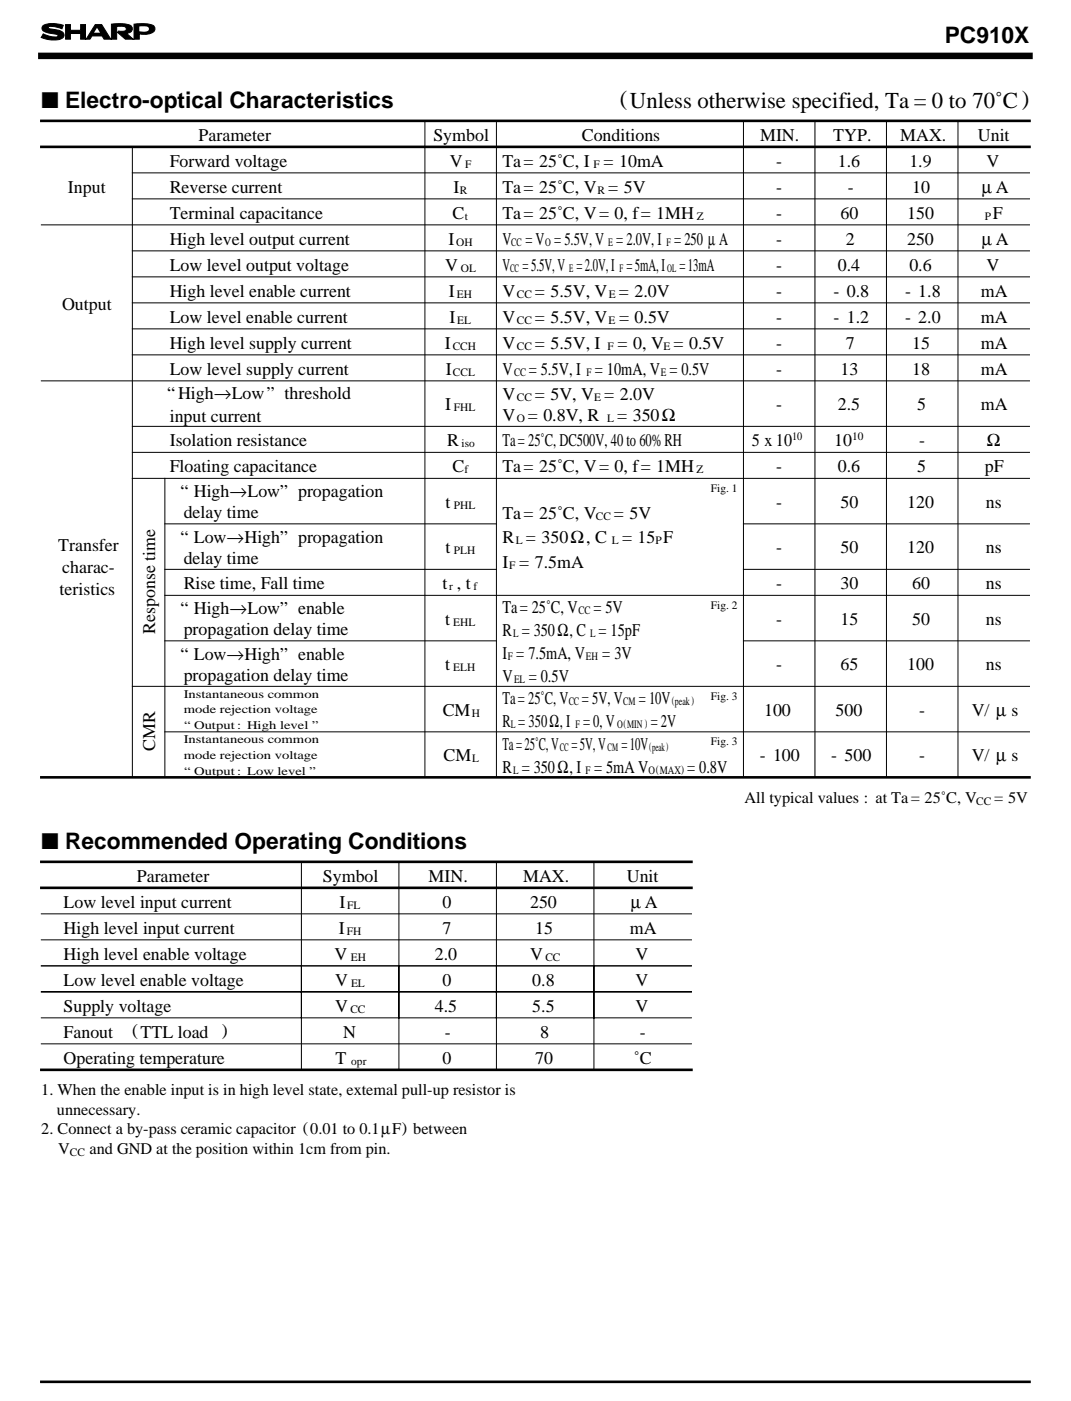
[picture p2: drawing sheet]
<svg xmlns="http://www.w3.org/2000/svg" width="165mm" height="216mm" viewBox="0 0 165 216" stroke-linecap="round" stroke-linejoin="round" font-family="sans-serif">
<defs><g id="words">
<g font-size="3.5">
<text x="145.3" y="6.7">PC910X</text>
<text x="6.4" y="16.7">■ Electro-optical Characteristics</text>
<text x="95.3" y="16.3">(Unless otherwise specified, Ta = 0 to 70˚C )</text>
<text x="6.4" y="130.7">■ Recommended Operating Conditions</text>
</g>
<g font-size="2.7">
<text x="30.5" y="21.6">Parameter</text>
<text x="66.7" y="21.6">Symbol</text>
<text x="89.5" y="21.6">Conditions</text>
<text x="116.9" y="21.6">MIN.</text>
<text x="128.2" y="21.6">TYP.</text>
<text x="138.5" y="21.6">MAX.</text>
<text x="150.4" y="21.6">Unit</text>
<text x="10.5" y="29.6">Input</text>
<text x="26.1" y="25.6">Forward voltage</text>
<text x="26.1" y="29.6">Reverse current</text>
<text x="69.2" y="25.6">V</text>
<text x="69.8" y="29.6">I</text>
<text x="77.3" y="29.6">Ta= 25˚C, V = 5V</text>
<text x="77.3" y="25.6">Ta= 25˚C, I</text>
<text x="92.8" y="25.6">= 10mA</text>
<text x="119.4" y="25.6">-</text>
<text x="119.4" y="29.6">-</text>
<text x="128.9" y="25.6">1.6</text>
<text x="130.4" y="29.6">-</text>
<text x="139.9" y="25.6">1.9</text>
<text x="140.3" y="29.6">10</text>
<text x="151" y="29.6">µ A</text>
<text x="151.7" y="25.6">V</text>
<text x="26.1" y="33.6">Terminal capacitance</text>
<text x="69.6" y="33.6">C</text>
<text x="77.3" y="33.6">Ta= 25˚C, V= 0, f= 1MH</text>
<text x="119.4" y="33.6">-</text>
<text x="129.3" y="33.6">60</text>
<text x="139.5" y="33.6">150</text>
<text x="152.7" y="33.6">F</text>
<text x="26.1" y="41.6">Low level output voltage</text>
<text x="26.1" y="37.6">High level output current</text>
<text x="68.5" y="41.6">V</text>
<text x="69" y="37.6">I</text>
<text x="77.3" y="37.6">V</text>
<text x="77.3" y="41.6">V =5.5V, V =2.0V, I =5mA, I</text>
<text x="80.8" y="37.6">= V = 5.5V, V = 2.0V, I = 250 µ A</text>
<text x="104.5" y="41.6">=13mA</text>
<text x="119.4" y="37.6">-</text>
<text x="119.4" y="41.6">-</text>
<text x="128.9" y="41.6">0.4</text>
<text x="130.1" y="37.6">2</text>
<text x="139.5" y="37.6">250</text>
<text x="139.9" y="41.6">0.6</text>
<text x="151" y="37.6">µ A</text>
<text x="151.7" y="41.6">V</text>
<text x="9.5" y="47.6">Output</text>
<text x="26.1" y="45.6">High level enable current</text>
<text x="69.1" y="45.6">I</text>
<text x="77.3" y="45.6">V</text>
<text x="82.3" y="45.6">= 5.5V, V = 2.0V</text>
<text x="119.4" y="45.6">-</text>
<text x="128.2" y="45.6">- 0.8</text>
<text x="139.2" y="45.6">- 1.8</text>
<text x="150.9" y="45.6">mA</text>
<text x="26.1" y="49.6">Low level enable current</text>
<text x="26.1" y="53.6">High level supply current</text>
<text x="68.4" y="53.6">I</text>
<text x="69.2" y="49.6">I</text>
<text x="77.3" y="49.6">V</text>
<text x="77.3" y="53.6">V</text>
<text x="82.3" y="53.6">= 5.5V, I</text>
<text x="82.3" y="49.6">= 5.5V, V = 0.5V</text>
<text x="95" y="53.6">= 0, V = 0.5V</text>
<text x="119.4" y="49.6">-</text>
<text x="119.4" y="53.6">-</text>
<text x="128.2" y="49.6">- 1.2</text>
<text x="130.1" y="53.6">7</text>
<text x="139.2" y="49.6">- 2.0</text>
<text x="140.3" y="53.6">15</text>
<text x="150.9" y="49.6">mA</text>
<text x="150.9" y="53.6">mA</text>
<text x="26.1" y="57.6">Low level supply current</text>
<text x="68.6" y="57.6">I</text>
<text x="77.3" y="57.6">V</text>
<text x="81.3" y="57.6">= 5.5V, I</text>
<text x="91.5" y="57.6">= 10mA, V = 0.5V</text>
<text x="119.4" y="57.6">-</text>
<text x="129.3" y="57.6">13</text>
<text x="140.3" y="57.6">18</text>
<text x="150.9" y="57.6">mA</text>
<text x="25.7" y="61.4">“ High→Low” threshold</text>
<text x="26.1" y="64.9">input current</text>
<text x="68.5" y="63.1">I</text>
<text x="77.3" y="64.8">V = 0.8V, R</text>
<text x="77.3" y="61.5">V</text>
<text x="82.3" y="61.5">= 5V, V = 2.0V</text>
<text x="94.9" y="64.8">= 350Ω</text>
<text x="119.4" y="63.1">-</text>
<text x="128.9" y="63.1">2.5</text>
<text x="141.1" y="63.1">5</text>
<text x="150.9" y="63.1">mA</text>
<text x="26.1" y="68.6">Isolation resistance</text>
<text x="68.8" y="68.6">R</text>
<text x="77.3" y="68.6">Ta= 25˚C, DC500V, 40 to 60%RH</text>
<text x="115.6" y="68.6">5 x 10</text>
<text x="128.3" y="68.6">10</text>
<text x="141.4" y="68.6">-</text>
<text x="151.8" y="68.6">Ω</text>
<text x="26.1" y="72.6">Floating capacitance</text>
<text x="27.8" y="76.5">“ High→Low” propagation</text>
<text x="69.6" y="72.6">C</text>
<text x="77.3" y="72.6">Ta= 25˚C, V= 0, f= 1MH</text>
<text x="119.4" y="72.6">-</text>
<text x="128.9" y="72.6">0.6</text>
<text x="141.1" y="72.6">5</text>
<text x="151.5" y="72.6">pF</text>
<text x="27.8" y="83.5">“ Low→High” propagation</text>
<text x="28.3" y="79.8">delay time</text>
<text x="68.5" y="78.1">t</text>
<text x="77.3" y="79.8">Ta= 25˚C, V</text>
<text x="77.3" y="83.5">R = 350Ω, C</text>
<text x="94.4" y="79.8">= 5V</text>
<text x="95.7" y="83.5">= 15 F</text>
<text x="119.4" y="78.1">-</text>
<text x="129.3" y="78.1">50</text>
<text x="139.5" y="78.1">120</text>
<text x="151.6" y="78.1">ns</text>
<text x="9" y="84.8">Transfer</text>
<text x="9.6" y="88.1">charac-</text>
<text x="28.3" y="86.8">delay time</text>
<text x="68.5" y="85.1">t</text>
<text x="77.3" y="87.4">I = 7.5mA</text>
<text x="119.4" y="85.1">-</text>
<text x="129.3" y="85.1">50</text>
<text x="139.5" y="85.1">120</text>
<text x="151.6" y="85.1">ns</text>
<text x="9.2" y="91.5">teristics</text>
<text x="27.8" y="94.5">“ High→Low” enable</text>
<text x="28.3" y="90.6">Rise time, Fall time</text>
<text x="68" y="90.6">t , t</text>
<text x="77.3" y="94.4">Ta= 25˚C, V</text>
<text x="91.3" y="94.4">= 5V</text>
<text x="119.4" y="90.6">-</text>
<text x="129.3" y="90.6">30</text>
<text x="140.3" y="90.6">60</text>
<text x="151.6" y="90.6">ns</text>
<text x="23.9" y="97.5" transform="rotate(-90 23.9 97.5)">Response time</text>
<text x="27.8" y="101.5">“ Low→High” enable</text>
<text x="28.3" y="97.8">propagation delay time</text>
<text x="68.5" y="96.1">t</text>
<text x="77.3" y="101.4">I = 7.5mA, V</text>
<text x="77.3" y="97.9">R = 350Ω, C = 15pF</text>
<text x="92.7" y="101.4">= 3V</text>
<text x="119.4" y="96.1">-</text>
<text x="129.3" y="96.1">15</text>
<text x="140.3" y="96.1">50</text>
<text x="151.6" y="96.1">ns</text>
<text x="28.3" y="104.8">propagation delay time</text>
<text x="68.5" y="103.1">t</text>
<text x="77.3" y="104.9">V</text>
<text x="81.3" y="104.9">= 0.5V</text>
<text x="119.4" y="103.1">-</text>
<text x="129.3" y="103.1">65</text>
<text x="139.5" y="103.1">100</text>
<text x="151.6" y="103.1">ns</text>
<text x="68.1" y="110.1">CM</text>
<text x="77.3" y="108.4">Ta= 25˚C, V</text>
<text x="77.3" y="111.9">R = 350Ω, I</text>
<text x="89.5" y="108.4">= 5V, V</text>
<text x="89.7" y="111.9">= 0, V</text>
<text x="98.3" y="108.4">= 10V</text>
<text x="100.1" y="111.9">= 2V</text>
<text x="117.5" y="110.1">100</text>
<text x="128.5" y="110.1">500</text>
<text x="141.4" y="110.1">-</text>
<text x="149.5" y="110.1">V/ µ s</text>
<text x="23.9" y="115.5" transform="rotate(-90 23.9 115.5)">CMR</text>
<text x="68.2" y="117.1">CM</text>
<text x="77.3" y="115.4">Ta=25˚C, V =5V, V</text>
<text x="77.3" y="118.9">R = 350Ω, I</text>
<text x="91.4" y="118.9">= 5mA V</text>
<text x="95.6" y="115.4">=10V</text>
<text x="105.7" y="118.9">= 0.8V</text>
<text x="116.9" y="117.1">- 100</text>
<text x="127.9" y="117.1">- 500</text>
<text x="141.4" y="117.1">-</text>
<text x="149.5" y="117.1">V/ µ s</text>
<text x="21" y="135.6">Parameter</text>
<text x="49.7" y="135.6">Symbol</text>
<text x="65.9" y="135.6">MIN.</text>
<text x="80.5" y="135.6">MAX.</text>
<text x="96.4" y="135.6">Unit</text>
<text x="9.8" y="139.6">Low level input current</text>
<text x="9.8" y="143.6">High level input current</text>
<text x="52.1" y="143.6">I</text>
<text x="52.2" y="139.6">I</text>
<text x="68.1" y="139.6">0</text>
<text x="68.1" y="143.6">7</text>
<text x="81.5" y="139.6">250</text>
<text x="82.3" y="143.6">15</text>
<text x="96.9" y="143.6">mA</text>
<text x="97" y="139.6">µ A</text>
<text x="9.8" y="147.6">High level enable voltage</text>
<text x="51.4" y="147.6">V</text>
<text x="66.9" y="147.6">2.0</text>
<text x="81.5" y="147.6">V</text>
<text x="97.7" y="147.6">V</text>
<text x="9.8" y="151.6">Low level enable voltage</text>
<text x="9.8" y="155.6">Supply voltage</text>
<text x="51.5" y="151.6">V</text>
<text x="51.5" y="155.6">V</text>
<text x="66.9" y="155.6">4.5</text>
<text x="68.1" y="151.6">0</text>
<text x="81.9" y="151.6">0.8</text>
<text x="81.9" y="155.6">5.5</text>
<text x="97.7" y="151.6">V</text>
<text x="97.7" y="155.6">V</text>
<text x="9.8" y="159.6">Fanout</text>
<text x="20.3" y="159.4">(TTL load</text>
<text x="34.1" y="159.4">)</text>
<text x="52.8" y="159.6">N</text>
<text x="68.4" y="159.6">-</text>
<text x="83.1" y="159.6">8</text>
<text x="98.4" y="159.6">-</text>
<text x="9.8" y="163.6">Operating temperature</text>
<text x="51.6" y="163.6">T</text>
<text x="68.1" y="163.6">0</text>
<text x="82.3" y="163.6">70</text>
<text x="97.5" y="163.6">˚C</text>
</g>
<g font-size="2.5">
<text x="114.5" y="123.6">All typical values : at Ta= 25˚C, V</text>
<text x="152.9" y="123.6">= 5V</text>
<text x="6.4" y="168.5">1. When the enable input is in high level state, extemal pull-up resistor is</text>
<text x="8.8" y="171.5">unnecessary.</text>
<text x="6.4" y="174.5">2. Connect a by-pass ceramic capacitor (0.01 to 0.1µF) between</text>
<text x="8.9" y="177.5">V</text>
<text x="13.8" y="177.5">and GND at the position within 1cm from pin.</text>
</g>
<g font-size="1.8">
<text x="70.7" y="29.8">R</text>
<text x="71.6" y="25.8">F</text>
<text x="91.3" y="25.8">F</text>
<text x="91.9" y="29.8">R</text>
<text x="71.5" y="33.8">t</text>
<text x="107.2" y="33.8">Z</text>
<text x="151.5" y="33.8">P</text>
<text x="70.2" y="37.8">OH</text>
<text x="70.9" y="41.8">OL</text>
<text x="78.5" y="41.8">CC</text>
<text x="78.6" y="37.8">CC</text>
<text x="83.9" y="37.8">O</text>
<text x="87.5" y="41.8">E</text>
<text x="93.6" y="37.8">E</text>
<text x="95.3" y="41.8">F</text>
<text x="102.5" y="37.8">F</text>
<text x="102.6" y="41.8">OL</text>
<text x="70.3" y="45.8">EH</text>
<text x="79.5" y="45.8">CC</text>
<text x="93.6" y="45.8">E</text>
<text x="69.6" y="53.8">CCH</text>
<text x="70.3" y="49.8">EL</text>
<text x="79.5" y="49.8">CC</text>
<text x="79.5" y="53.8">CC</text>
<text x="93.4" y="53.8">F</text>
<text x="93.6" y="49.8">E</text>
<text x="102.1" y="53.8">E</text>
<text x="69.7" y="57.8">CCL</text>
<text x="79.1" y="57.8">CC</text>
<text x="90.2" y="57.8">F</text>
<text x="101.7" y="57.8">E</text>
<text x="69.8" y="63.3">FHL</text>
<text x="79.5" y="61.7">CC</text>
<text x="79.5" y="64.9">O</text>
<text x="91.4" y="61.7">E</text>
<text x="93.4" y="64.9">L</text>
<text x="71" y="68.8">iso</text>
<text x="121.8" y="67.7">10</text>
<text x="131.1" y="67.7">10</text>
<text x="71.4" y="72.8">f</text>
<text x="107.2" y="72.8">Z</text>
<text x="109.4" y="75.6">Fig. 1</text>
<text x="69.8" y="78.3">PHL</text>
<text x="79.3" y="83.7">L</text>
<text x="91.7" y="80">CC</text>
<text x="94.1" y="83.7">L</text>
<text x="100.8" y="83.7">P</text>
<text x="69.8" y="85.3">PLH</text>
<text x="78.3" y="87.6">F</text>
<text x="69.1" y="90.8">r</text>
<text x="72.9" y="90.8">f</text>
<text x="89" y="94.5">CC</text>
<text x="109.4" y="93.6">Fig. 2</text>
<text x="69.7" y="96.3">EHL</text>
<text x="78.1" y="101.5">F</text>
<text x="78.9" y="98">L</text>
<text x="90.1" y="101.5">EH</text>
<text x="90.8" y="98">L</text>
<text x="28.3" y="107.3">Instantaneous common</text>
<text x="69.7" y="103.3">ELH</text>
<text x="79.1" y="105">EL</text>
<text x="109.4" y="107.6">Fig. 3</text>
<text x="28.3" y="109.8">mode rejection voltage</text>
<text x="28.3" y="112.2">“ Output : High level ”</text>
<text x="72.6" y="110.3">H</text>
<text x="78.6" y="112">L</text>
<text x="87.5" y="108.5">CC</text>
<text x="88.5" y="112">F</text>
<text x="94.9" y="112">O(MIN )</text>
<text x="95.8" y="108.5">CM</text>
<text x="103.3" y="108.4">(peak)</text>
<text x="28.3" y="114.3">Instantaneous common</text>
<text x="28.3" y="116.8">mode rejection voltage</text>
<text x="28.3" y="119.2">“ Output : Low level ”</text>
<text x="72.6" y="117.3">L</text>
<text x="78.9" y="119">L</text>
<text x="86.1" y="115.5">CC</text>
<text x="90.1" y="119">F</text>
<text x="93.5" y="115.5">CM</text>
<text x="99.8" y="119">O(MAX)</text>
<text x="99.9" y="115.4">(peak)</text>
<text x="109.4" y="114.6">Fig. 3</text>
<text x="150.2" y="123.8">CC</text>
<text x="53.4" y="143.8">FH</text>
<text x="53.4" y="139.8">FL</text>
<text x="54" y="147.8">EH</text>
<text x="83.9" y="147.8">CC</text>
<text x="53.9" y="155.8">CC</text>
<text x="54" y="151.8">EL</text>
<text x="54" y="163.8">opr</text>
<text x="10.7" y="177.8">CC</text>
</g>
</g></defs>
<path d="M6.4 8.6h152" fill="none" stroke="#000" stroke-width="1"/>
<path d="M6.4 18.6h152M6.4 22.6h152M6.4 119.6h152M6.4 132.6h100M6.4 136.6h100M6.4 164.6h100M6.4 212.6h152" fill="none" stroke="#000" stroke-width=".4"/>
<g fill="none" stroke="#000" stroke-width=".15">
<path d="M6.5 4.1a3.2 3.2 0 0 1 2.9-.3l.3 .1-.2 .5-.7-.2-1-.1h-.3l-.1 .1 .3 .2a4.5 4.5 0 0 1 2 .6 .73 .73 0 0 1 0 .8 .73 .73 0 0 1-.8 .3h-1l-1.6-.3 .4-.6a3.2 3.2 0 0 0 2.2 .4 .32 .32 0 0 0-.4-.4 3.6 3.6 0 0 1-2-.6zM10.1 3.8h.7v.9h1.6v-.9h.8v2.2h-.8v-.8h-1.6v.8h-.7zM14.6 3.8h1l1.4 2.2h-1l-.3-.5h-1.6l-.3 .5h-.5zM14.9 4.3l.5 .7h-.9zM17.1 3.7a6.4 6.4 0 0 1 2.9 .2 .69 .69 0 0 1 .3 .9 .69 .69 0 0 1-.9 .3l1.1 .9h-1.2l-1.2-1 .2-.2h.2a.96 .96 0 0 0 .9-.2 .67 .67 0 0 0-.9-.6l-.6 .1v1.9h-.8zM20.6 3.7a6.4 6.4 0 0 1 2.9 .2 .7 .7 0 0 1 .3 .8 .7 .7 0 0 1-.7 .5l-1 .1-.7-.1v.8h-.8zM21.4 4.1h1.1a.41 .41 0 0 1 .4 .5l-.5 .3-1-.1zM65.4 18.6v101M76.4 18.6v101M114.4 18.6v101M125.4 18.6v101M136.4 18.6v101"/>
<path d="M147.4 18.6v101M6.4 34.6h152M20.4 26.6h138M20.4 30.6h138M20.4 38.6h138M20.4 22.6v97M6.4 58.6h152M20.4 42.6h138M20.4 46.6h138M20.4 50.6h138M20.4 54.6h138M20.4 65.6h138"/>
<path d="M20.4 69.6h138M20.4 73.6h138M25.4 73.6v46M25.4 80.6h51M25.4 87.6h51M25.4 91.6h133M25.4 98.6h51M114.4 80.6h44M114.4 87.6h44M114.4 98.6h44M20.4 105.6h138M25.4 112.6h133"/>
<path d="M46.4 132.6v32M61.4 132.6v32M76.4 132.6v32M91.4 132.6v32M6.4 140.6h100M6.4 144.6h100M6.4 148.6h100M6.4 152.6h100M6.4 156.6h100M6.4 160.6h100"/>
</g>
<path d="M6.5 4.1a3.2 3.2 0 0 1 2.9-.3l.3 .1-.2 .5-.7-.2-1-.1h-.3l-.1 .1 .3 .2a4.5 4.5 0 0 1 2 .6 .73 .73 0 0 1 0 .8 .73 .73 0 0 1-.8 .3h-1l-1.6-.3 .4-.6a3.2 3.2 0 0 0 2.2 .4 .32 .32 0 0 0-.4-.4 3.6 3.6 0 0 1-2-.6zM10.1 3.8h.7v.9h1.6v-.9h.8v2.2h-.8v-.8h-1.6v.8h-.7zM14.6 3.8h1l1.4 2.2h-1l-.3-.5h-1.6l-.3 .5h-.5zM17.1 3.7a6.4 6.4 0 0 1 2.9 .2 .69 .69 0 0 1 .3 .9 .69 .69 0 0 1-.9 .3l1.1 .9h-1.2l-1.2-1 .2-.2h.2a.96 .96 0 0 0 .9-.2 .67 .67 0 0 0-.9-.6l-.6 .1v1.9h-.8zM20.6 3.7a6.4 6.4 0 0 1 2.9 .2 .7 .7 0 0 1 .3 .8 .7 .7 0 0 1-.7 .5l-1 .1-.7-.1v.8h-.8z" fill="#000"/>
<g fill="#fff">
<path d="M21.4 4.1h1.1a.41 .41 0 0 1 .4 .5l-.5 .3-1-.1z"/>
<path d="M14.9 4.3l.5 .7h-.9z"/>
</g>
<use href="#words"/>
</svg>
